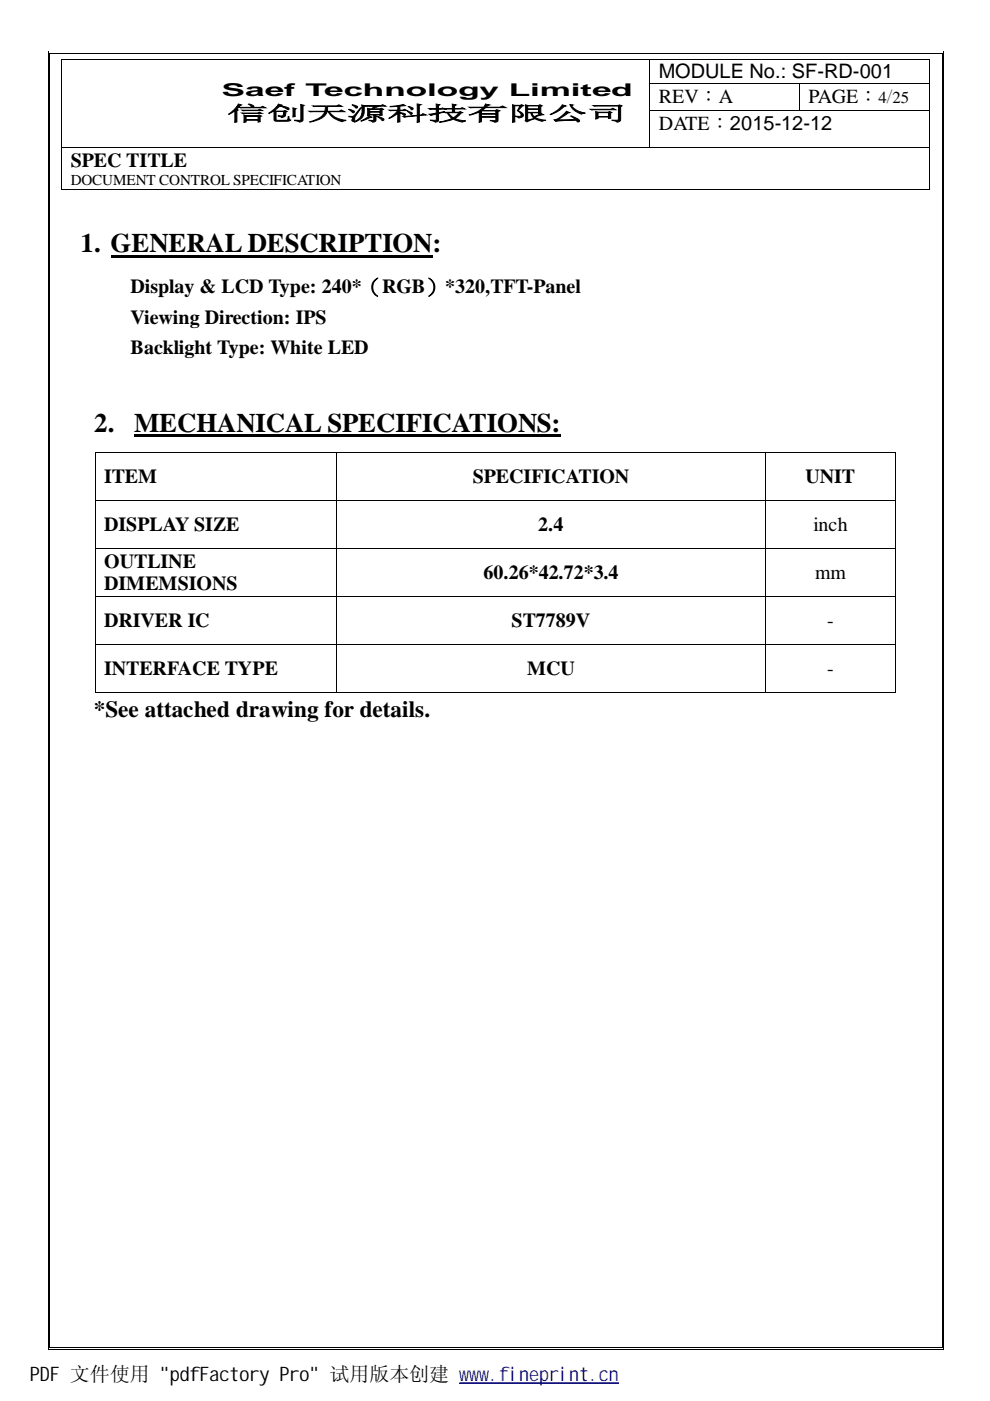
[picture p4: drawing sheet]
<svg xmlns="http://www.w3.org/2000/svg" width="210mm" height="297mm" viewBox="0 0 210 297" stroke-linecap="round" stroke-linejoin="round" font-family="sans-serif">
<defs><g id="words">
<g font-size="5.7">
<text x="17.1" y="53.5">1. GENERAL DESCRIPTION:</text>
<text x="20" y="91.6">2.</text>
<text x="28.4" y="91.6">MECHANICAL SPECIFICATIONS:</text>
</g>
<text font-size="4.9" x="19.9" y="151.9">*See attached drawing for details.</text>
<g font-size="4.2">
<text x="139.7" y="16.6">MODULE No.: SF-RD-001</text>
<text x="139.7" y="21.8">REV：A</text>
<text x="171.4" y="21.8">PAGE： /</text>
<text x="48.2" y="25.5">信创天源科技有限公司</text>
<text x="139.7" y="27.5">DATE：2015-12-12</text>
<text x="15" y="35.3">SPEC TITLE</text>
<text x="27.7" y="62.2">Display &amp; LCD Type: 240*（RGB）*320,TFT-Panel</text>
<text x="27.7" y="68.8">Viewing Direction: IPS</text>
<text x="27.7" y="75.1">Backlight Type: White LED</text>
<text x="22.1" y="102.4">ITEM</text>
<text x="100.2" y="102.4">SPECIFICATION</text>
<text x="170.8" y="102.4">UNIT</text>
<text x="22.1" y="112.6">DISPLAY SIZE</text>
<text x="114.1" y="112.6">2.4</text>
<text x="172.5" y="112.6">inch</text>
<text x="22.1" y="120.3">OUTLINE</text>
<text x="22.1" y="125.2">DIMEMSIONS</text>
<text x="102.5" y="122.8">60.26*42.72*3.4</text>
<text x="172.8" y="122.7">mm</text>
<text x="22.1" y="133">DRIVER IC</text>
<text x="108.5" y="133">ST7789V</text>
<text x="175.3" y="132.9">-</text>
<text x="22.1" y="143.1">INTERFACE TYPE</text>
<text x="111.8" y="143.1">MCU</text>
<text x="175.3" y="143">-</text>
<text x="6.3" y="292.8">PDF 文件使用 &quot;pdfFactory Pro&quot; 试用版本创建 www.fineprint.cn</text>
</g>
<text font-size="3.7" x="47" y="20.3">Saef Technology Limited</text>
<g font-size="3.6">
<text x="186.3" y="21.8">4</text>
<text x="189.2" y="21.8">25</text>
</g>
<text font-size="3.2" x="15" y="39.2">DOCUMENT CONTROL SPECIFICATION</text>
</g></defs>
<g fill="#000">
<path d="M10.2 11h.1v.5h-.1zM10.2 11h.5v.1h-.5zM13 12.6h.1v.1h-.1zM13 17.6h.1v.2h-.1zM43.4 12.6h.2v.1h-.2zM137.7 12.6h.1v.1h-.1zM137.7 17.6h.1v.2h-.1zM169.4 17.6h.2v.2h-.2zM196.9 12.6h.2v.1h-.2zM196.9 17.6h.2v.2h-.2zM13 23.3h.1v.2h-.1zM13 31.3h.1v.1h-.1z"/>
<path d="M43.4 31.3h.2v.1h-.2zM137.7 23.3h.1v.2h-.1zM137.7 31.3h.1v.1h-.1zM169.4 23.3h.2v.2h-.2zM196.9 23.3h.2v.2h-.2zM196.9 31.3h.2v.1h-.2zM13 40h.1v.2h-.1zM23.5 54h68.2v.6h-68.2zM196.9 40h.2v.2h-.2zM20.1 95.8h.1v.2h-.1zM28.4 92.1h90.4v.6h-90.4zM71.3 95.8h.2v.2h-.2z"/>
<path d="M162.3 95.8h.2v.2h-.2zM189.7 95.8h.2v.2h-.2zM20.1 106h.1v.2h-.1zM20.1 116.2h.1v.2h-.1zM71.3 106h.2v.2h-.2zM71.3 116.2h.2v.2h-.2zM162.3 106h.2v.2h-.2zM162.3 116.2h.2v.2h-.2zM189.7 106h.2v.2h-.2zM189.7 116.2h.2v.2h-.2zM20.1 126.4h.1v.1h-.1zM20.1 136.5h.1v.2h-.1z"/>
<path d="M71.3 126.4h.2v.1h-.2zM71.3 136.5h.2v.2h-.2zM162.3 126.4h.2v.1h-.2zM162.3 136.5h.2v.2h-.2zM189.7 126.4h.2v.1h-.2zM189.7 136.5h.2v.2h-.2zM20.1 146.8h.1v.1h-.1zM71.3 146.8h.2v.1h-.2zM162.3 146.8h.2v.1h-.2zM189.7 146.8h.2v.1h-.2z"/>
</g>
<g fill="none" stroke="#000" stroke-width=".21">
<path d="M13 12.7v4.9M13 17.8v5.5M13.1 12.6h30.3M43.6 12.6h94.1M137.8 12.7v4.9M137.8 17.8v5.5M137.8 12.6h59.1M137.8 17.7h31.6M169.5 17.8v5.5M169.6 17.7h27.3M197 12.7v4.9M197 17.8v5.5"/>
<path d="M13 23.5v7.8M13 31.4v8.6M13.1 31.4h30.3M43.6 31.4h94.1M137.8 23.5v7.8M137.8 23.4h31.6M137.8 31.4h59.1M169.6 23.4h27.3M197 23.5v7.8M197 31.4v8.6M13.1 40.1h183.8M20.2 96v10"/>
<path d="M20.2 95.9h51.1M71.4 96v10M71.5 95.9h90.8M162.4 96v10M162.5 95.9h27.2M189.8 96v10M20.2 106.2v10M20.2 116.4v10M20.2 106.1h51.1M20.2 116.3h51.1M71.4 106.2v10M71.4 116.4v10"/>
<path d="M71.5 106.1h90.8M71.5 116.3h90.8M162.4 106.2v10M162.4 116.4v10M162.5 106.1h27.2M162.5 116.3h27.2M189.8 106.2v10M189.8 116.4v10M20.2 126.5v10M20.2 136.7v10.1M20.2 126.4h51.1M20.2 136.6h51.1"/>
<path d="M71.4 126.5v10M71.4 136.7v10.1M71.5 126.4h90.8M71.5 136.6h90.8M162.4 126.5v10M162.4 136.7v10.1M162.5 126.4h27.2M162.5 136.6h27.2M189.8 126.5v10M189.8 136.7v10.1M20.2 146.8h51.1M71.5 146.8h90.8"/>
<path d="M162.5 146.8h27.2"/>
</g>
<g fill="#fff">
<path d="M10.3 11.1h.2v.4h-.2z"/>
<path d="M10.3 11.1h.4v.2h-.4z"/>
</g>
<path d="M10.5 11.3h.2v.2h-.2z" fill="#000"/>
<path d="M10.7 11h188.9" fill="none" stroke="#000" stroke-width=".21"/>
<path d="M10.7 11.1h188.9v.2h-188.9z" fill="#fff"/>
<path d="M10.7 11.4h188.9" fill="none" stroke="#000" stroke-width=".21"/>
<path d="M199.6 11h.6v.1h-.6zM200 11h.2v.5h-.2z" fill="#000"/>
<g fill="#fff">
<path d="M199.8 11.1h.2v.4h-.2z"/>
<path d="M199.6 11.1h.4v.2h-.4z"/>
</g>
<path d="M199.6 11.3h.2v.2h-.2z" fill="#000"/>
<path d="M10.2 11.5v274.1" fill="none" stroke="#000" stroke-width=".21"/>
<path d="M10.3 11.5h.2v274.1h-.2z" fill="#fff"/>
<path d="M10.6 11.5v274.1M200.1 11.5v274.1" fill="none" stroke="#000" stroke-width=".21"/>
<path d="M199.8 11.5h.2v274.1h-.2z" fill="#fff"/>
<path d="M199.7 11.5v274.1" fill="none" stroke="#000" stroke-width=".21"/>
<path d="M10.2 285.6h.1v.5h-.1zM10.2 285.9h.5v.2h-.5z" fill="#000"/>
<g fill="#fff">
<path d="M10.3 285.6h.2v.3h-.2z"/>
<path d="M10.3 285.8h.4v.1h-.4z"/>
</g>
<path d="M10.5 285.6h.2v.2h-.2z" fill="#000"/>
<path d="M10.7 286h188.9" fill="none" stroke="#000" stroke-width=".21"/>
<path d="M10.7 285.8h188.9v.1h-188.9z" fill="#fff"/>
<path d="M10.7 285.7h188.9" fill="none" stroke="#000" stroke-width=".21"/>
<path d="M199.6 285.9h.6v.2h-.6zM200 285.6h.2v.5h-.2z" fill="#000"/>
<g fill="#fff">
<path d="M199.8 285.6h.2v.3h-.2z"/>
<path d="M199.6 285.8h.4v.1h-.4z"/>
</g>
<path d="M199.6 285.6h.2v.2h-.2z" fill="#000"/>
<path d="M97.4 293.2h33.8" fill="none" stroke="#00f" stroke-width=".21"/>
<use href="#words"/>
</svg>
